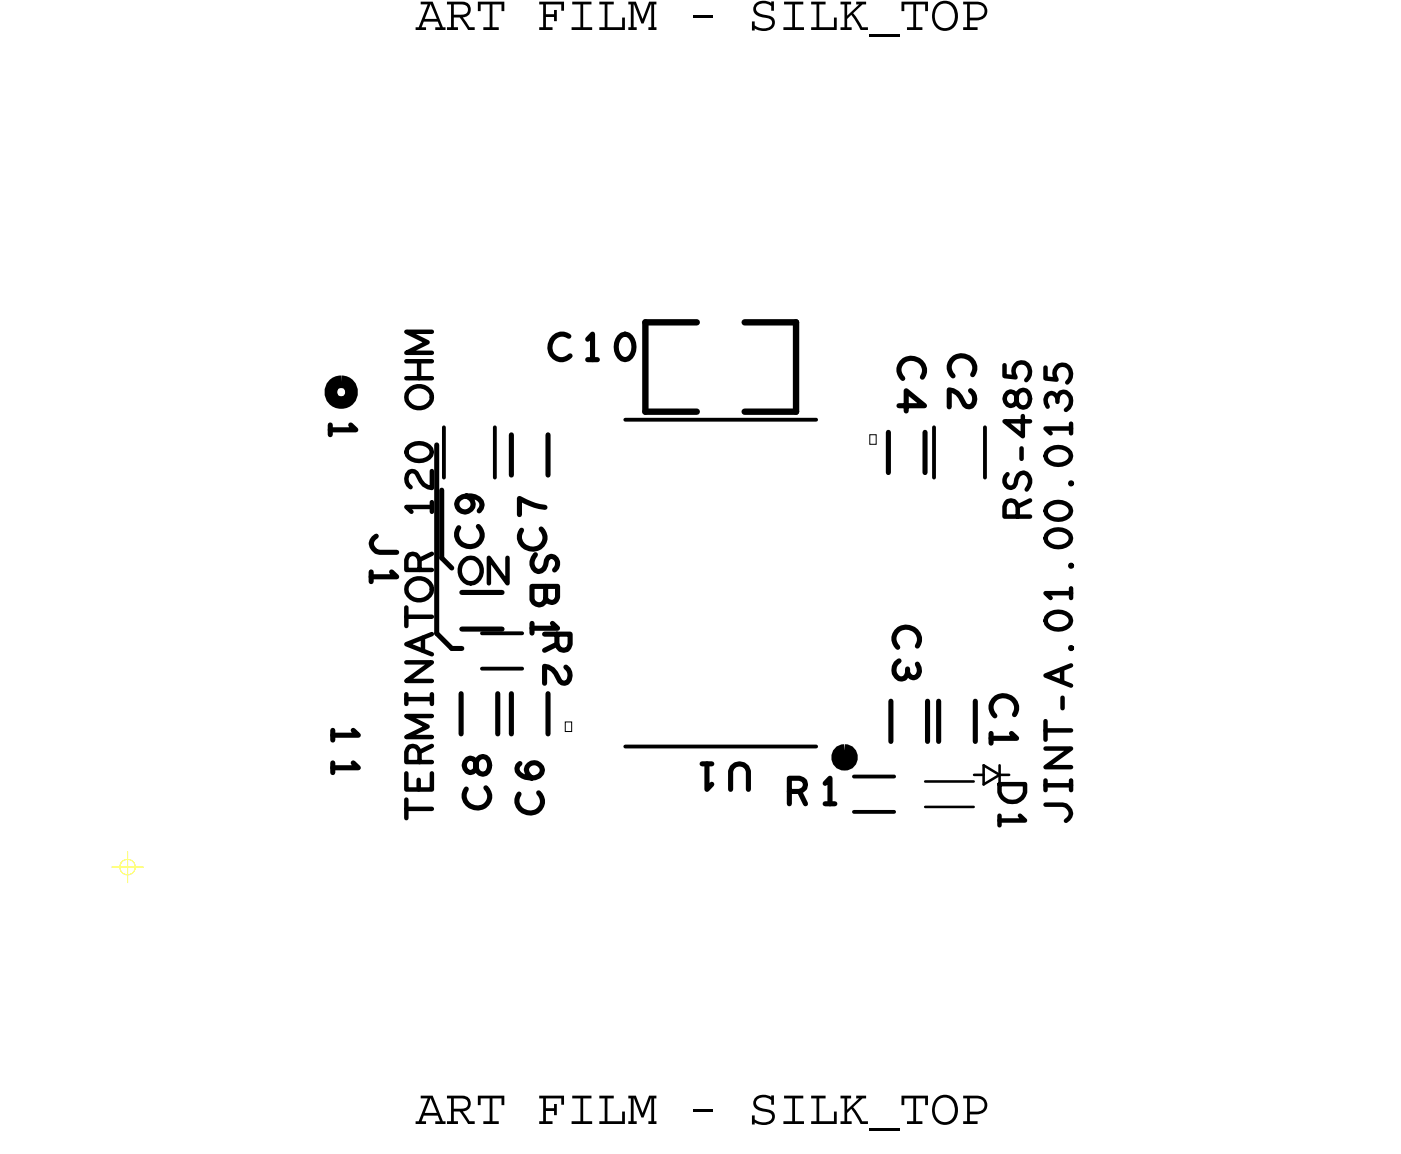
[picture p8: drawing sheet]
<svg xmlns="http://www.w3.org/2000/svg" width="56mm" height="46mm" viewBox="0 0 56 46" stroke-linecap="round" stroke-linejoin="round" font-family="sans-serif">
<defs><g id="words">
<g font-size="2">
<text x="16.5" y="1.2">ART FILM - SILK_TOP</text>
<text x="16.5" y="44.7">ART FILM - SILK_TOP</text>
</g>
<g font-size="1">
<text x="13.1" y="16.6" transform="rotate(90 13.1 16.6)">1</text>
<text x="13.2" y="28.8" transform="rotate(90 13.2 28.8)">11</text>
<text x="31.2" y="32">R1</text>
<text x="39.8" y="31.1" transform="rotate(90 39.8 31.1)">D1</text>
</g>
</g></defs>
<!-- layer: Board Outline -->
<path d="M17.4 17.7v7.5zM17.6 19.5v2.7zM17.4 25.2l.6 .6zM17.6 22.2l.4 .4zM18 25.8h.4z" fill="none" stroke="#000" stroke-width=".2"/>
<!-- layer: Components -->
<path d="M34.6 17.3h.3v.4h-.3zM22.5 28.7h.2v.4h-.2z" fill="none" stroke="#000" stroke-width=".04"/>
<path d="M33.4 30l.2-.1 .2 .1 .1 .1-.1 .2-.2 .1-.2-.1-.1-.2z" fill="none" stroke="#000" stroke-width=".51"/>
<path d="M17.7 17v2zM19.7 17v2zM24.9 16.7h7.6zM37.2 17v2zM39.2 17v2zM19.2 25.2h1.6zM19.2 26.6h1.6zM24.9 29.7h7.6zM34 30.9h1.6zM34 32.3h1.6z" fill="none" stroke="#000" stroke-width=".15"/>
<g fill="none" stroke="#000" stroke-width=".2">
<path d="M20.3 17.3v1.6zM21.8 17.3v1.6zM35.3 17.2v1.6zM36.8 17.2v1.6zM18.3 27.6v1.6zM18.4 25h1.6zM18.4 23.6h1.6zM19.8 27.6v1.6zM20.3 27.6v1.6zM21.8 27.6v1.6zM35.4 27.9v1.6zM36.9 27.9v1.6z"/>
<path d="M37.3 27.9v1.6zM38.8 27.9v1.6z"/>
</g>
<path d="M36.8 31.1h1.9zM36.8 32.1h1.9zM38.8 30.8h.3zM39.1 31.2l.7-.4zM39.1 30.5v.7zM39.1 30.5l.7 .3zM39.8 30.5v.7z" fill="none" stroke="#000" stroke-width=".1"/>
<path d="M25.7 12.8h2zM25.7 12.8v3.6zM25.7 16.4h2zM29.6 12.8h2.1zM29.6 16.4h2.1zM31.7 12.8v3.6z" fill="none" stroke="#000" stroke-width=".25"/>
<!-- layer: Text -->
<g fill="none" stroke="#000" stroke-width=".18">
<path d="M16.2 14.4h1M16.2 15.1h1M16.3 15.6a.47 .47 0 0 1 .7-.1 .47 .47 0 0 1-.1 .7 .47 .47 0 0 1-.6-.1 .47 .47 0 0 1 0-.5zM16.3 17.8a.56 .56 0 0 1 .9 .2 .54 .54 0 0 1-.5 .3 .54 .54 0 0 1-.5-.3zM16.7 14.4v.7M17.2 13.2h-1l.8 .4-.8 .4h1M17.2 18.7v.7a.72 .72 0 0 1-.6-.6 .31 .31 0 0 0-.5 .2 .31 .31 0 0 0 .2 .4M17.2 20v.4M40 14.5v.5h.4a.36 .36 0 0 1 0-.5 .36 .36 0 0 1 .5 0 .36 .36 0 0 1 0 .5l-.1 .1M40.1 15.6a.26 .26 0 0 0-.1 .5 .26 .26 0 0 0 .4-.2 .29 .29 0 0 1 .1-.3 .29 .29 0 0 1 .4 0 .3 .3 0 0 1 0 .5 .3 .3 0 0 1-.5-.2v-.1a.23 .23 0 0 0-.3-.2zM40.1 18.9a.26 .26 0 0 0-.1 .4 .26 .26 0 0 0 .4 0 .38 .38 0 0 1 .3-.5 .39 .39 0 0 1 .1 .7M40.6 17.8v.5"/>
<path d="M40.7 16.6v.8l-.7-.6h1M41 19.9l-.5 .3M41.6 14.6v.5h.4a.36 .36 0 0 1 .1-.5 .36 .36 0 0 1 .5 0 .36 .36 0 0 1-.1 .5v.1M41.7 17.9a.56 .56 0 0 1 .9 .2 .54 .54 0 0 1-.5 .4 .54 .54 0 0 1-.5-.4zM42.1 15.8a.23 .23 0 0 0-.2-.1 .23 .23 0 0 0-.3 .1v.1l.1 .3M42.1 16a.29 .29 0 0 1 .2-.4 .29 .29 0 0 1 .3 .3l-.2 .4M42.6 19.2v.1zM42.6 17.1h-1l.2 .1M42.6 16.9v.3M16.2 26.4h1l-1 .7h1M16.2 30.8v.6h1v-.6M16.2 24.2v.7"/>
<path d="M16.2 27.6v.4M16.2 31.8v.8M16.2 24.5h1M16.2 27.8h1M16.2 32.2h1M16.3 23.2a.47 .47 0 0 1 .7-.1 .47 .47 0 0 1-.1 .8 .47 .47 0 0 1-.6-.1 .47 .47 0 0 1 0-.6zM16.7 31v.4M16.7 22.7v-.4a.26 .26 0 0 0-.3-.3 .26 .26 0 0 0-.2 .3v.4h1M16.7 30.3v-.4a.26 .26 0 0 0-.3-.2 .26 .26 0 0 0-.2 .2v.4h1M16.8 25.4v.5M17.2 20.2h-1l.2 .2M17.2 25.2l-1 .4 1 .4"/>
<path d="M17.2 28.5h-1l.8 .4-.8 .4h1M17.2 27.6v.4M17.2 22l-.5 .3M17.2 29.7l-.5 .2M18.5 22.3a.47 .47 0 0 1 .7 .4 .47 .47 0 0 1-.7 .4l-.2-.3v-.3zM20.2 22.2v1l-.7-1v1M39.8 31.2h1a.56 .56 0 0 1-.4 .7l-.4-.1a.55 .55 0 0 1-.2-.6zM40.5 20.6v-.4a.26 .26 0 0 0-.3-.3 .26 .26 0 0 0-.2 .3v.4h1M40.6 32.5l.2 .2h-1M41.6 29.8h1l-1 .7h1M41.6 32h.7l.2 .1a.3 .3 0 0 1-.1 .6M41.6 28.7v.7"/>
<path d="M41.6 31.1v.3M41.6 29.1h1M41.6 31.3h1M41.7 20.1a.56 .56 0 0 1 .9 .2 .54 .54 0 0 1-.5 .4 .54 .54 0 0 1-.5-.4zM41.7 21.2a.56 .56 0 0 1 .9 .2 .54 .54 0 0 1-.5 .4 .54 .54 0 0 1-.5-.4zM41.7 24.5a.56 .56 0 0 1 .9 .2 .54 .54 0 0 1-.5 .4 .54 .54 0 0 1-.5-.4zM42.3 26.6v.5M42.3 27.8v.4M42.6 22.5h.1M42.6 25.8h.1M42.6 23.6h-1l.2 .2M42.6 26.5l-1 .4 1 .4"/>
<path d="M42.6 23.4v.4M42.6 31.1v.3"/>
</g>
<g fill="none" stroke="#000" stroke-width=".2">
<path d="M14 16.9l.2 .2h-1.1M18.6 19.7a.32 .32 0 0 1 .2 .5 .32 .32 0 0 1-.5 .1 .32 .32 0 0 1 .1-.5l.2-.1a.4 .4 0 0 1 .4 .1 .4 .4 0 0 1 .1 .5M22.6 13.4a.49 .49 0 0 0-.6 .1 .49 .49 0 0 0 0 .6 .49 .49 0 0 0 .7 .1M23.4 13.5l.2-.2v1M23.4 14.3h.4M24.6 13.4a.4 .4 0 0 1 .5 .1 .4 .4 0 0 1 .1 .5 .34 .34 0 0 1-.3 .3 .34 .34 0 0 1-.4-.3v-.3zM35.8 16.1h1l-.7-.5v.8M36.7 15a.49 .49 0 0 0-.1-.6 .49 .49 0 0 0-.7 0 .49 .49 0 0 0 0 .7M38.6 15.5a.31 .31 0 0 1 .2 .5 .31 .31 0 0 1-.4 .1 .72 .72 0 0 0-.6-.6v.7M38.7 14.9a.49 .49 0 0 0-.1-.6 .49 .49 0 0 0-.7 0 .49 .49 0 0 0 0 .7M14.1 30.4l.2 .2h-1.1M14.1 29.1l.2 .2h-1.1"/>
<path d="M14.8 22.8v.3M15 21.3a.34 .34 0 0 0-.2 .4 .34 .34 0 0 0 .3 .3h.7M15.6 22.8l.2 .2h-1M18.6 30.2a.26 .26 0 0 0-.1 .5 .26 .26 0 0 0 .4-.2 .29 .29 0 0 1 .1-.3 .29 .29 0 0 1 .4 0 .3 .3 0 0 1 0 .5 .3 .3 0 0 1-.5-.2v-.1a.23 .23 0 0 0-.3-.2zM19 21a.49 .49 0 0 1 0 .6 .49 .49 0 0 1-.7 .1 .49 .49 0 0 1 0-.7M19.3 31.4a.49 .49 0 0 1 0 .6 .49 .49 0 0 1-.7 .1 .49 .49 0 0 1 0-.7M20.7 30.4a.31 .31 0 0 0-.1 .3 .31 .31 0 0 0 .3 .2 .41 .41 0 0 0 .5 .1 .41 .41 0 0 0 .1-.5 .32 .32 0 0 0-.5-.1 .32 .32 0 0 0 .2 .6M21.2 24.8v.4M21.3 22.1a.33 .33 0 0 0-.1 .4 .33 .33 0 0 0 .4 .1l.1-.3a.26 .26 0 0 1 .5 0 .26 .26 0 0 1-.1 .4M21.4 31.6a.49 .49 0 0 1 0 .6 .49 .49 0 0 1-.7 .1 .49 .49 0 0 1 0-.7M21.5 21.1a.49 .49 0 0 1 0 .6 .49 .49 0 0 1-.7 .1 .49 .49 0 0 1 0-.7M21.7 25.2h1v.4a.26 .26 0 0 1-.3 .3 .26 .26 0 0 1-.2-.3v-.4"/>
<path d="M21.7 20.2l-1-.4v.7M21.7 23.3v.5a.28 .28 0 0 1-.2 .3 .28 .28 0 0 1-.3-.2v-.6h1v.5a.25 .25 0 0 1-.2 .2 .25 .25 0 0 1-.3-.2M22 24.8l.2 .2h-1M22.2 25.6l-.5 .3M22.5 26.5a.31 .31 0 0 1 .2 .5 .31 .31 0 0 1-.4 .1 .72 .72 0 0 0-.6-.6v.7M27.9 30.4h.4M28.1 30.4v1l.2-.2M29.1 31.4v-.7a.36 .36 0 0 1 .3-.3 .36 .36 0 0 1 .4 .3v.7M31.4 31.5h.4a.26 .26 0 0 0 .2-.3 .26 .26 0 0 0-.2-.2h-.4v1M32.8 31.2l.2-.2v1M35.8 26.3a.36 .36 0 0 0-.2 .4 .36 .36 0 0 0 .4 .3l.1-.4M36.5 26.4a.29 .29 0 0 1 .1 .4 .29 .29 0 0 1-.4 .1l-.1-.1"/>
<path d="M36.5 25.7a.49 .49 0 0 0-.1-.6 .49 .49 0 0 0-.7 0 .49 .49 0 0 0 0 .7M39.4 29.2v.4M40.2 29.2l.2 .2h-1M40.4 28.4a.49 .49 0 0 0-.1-.6 .49 .49 0 0 0-.7 0 .49 .49 0 0 0 0 .7"/>
</g>
<!-- layer: Drawing Origin -->
<path d="M4.4 34.5h1.3M4.8 34.3l.3-.1 .2 .1 .1 .2-.1 .2-.2 .1-.3-.1v-.2zM5.1 33.9v1.2" fill="none" stroke="#ff0" stroke-width=".04"/>
<!-- layer: All Others -->
<circle cx="13.6" cy="15.6" r=".42" fill="none" stroke="#000" stroke-width=".5"/>
<use href="#words"/>
</svg>
